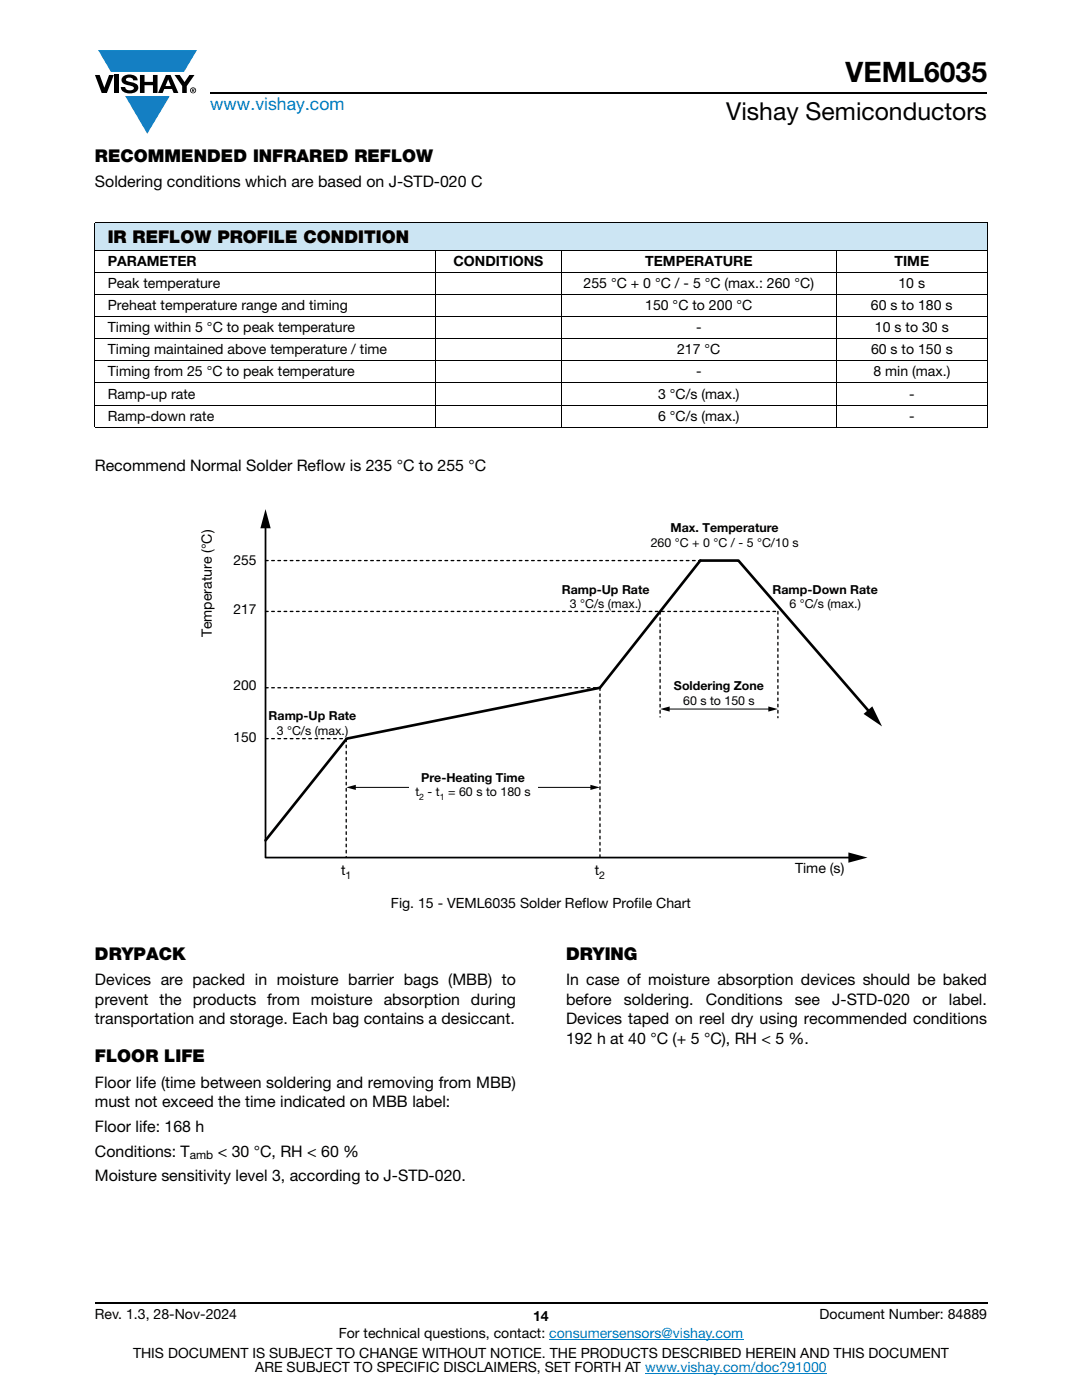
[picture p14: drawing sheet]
<svg xmlns="http://www.w3.org/2000/svg" width="216mm" height="279mm" viewBox="0 0 216 279" stroke-linecap="round" stroke-linejoin="round" font-family="sans-serif">
<defs><g id="words">
<text font-size="5.6" x="168.7" y="16.4">VEML6035</text>
<text font-size="4.9" x="144.9" y="24">Vishay Semiconductors</text>
<text font-size="3.5" fill="#007ec4" x="42" y="21.9">www.vishay.com</text>
<g font-size="3.5">
<text x="18.9" y="32.3">RECOMMENDED INFRARED REFLOW</text>
<text x="21.5" y="48.6">IR REFLOW PROFILE CONDITION</text>
<text x="18.9" y="191.6">DRYPACK</text>
<text x="112.9" y="191.6">DRYING</text>
<text x="18.9" y="212">FLOOR LIFE</text>
</g>
<g font-size="3.2">
<text x="18.9" y="37.4">Soldering conditions which are based on J-STD-020 C</text>
<text x="18.9" y="94.1">Recommend Normal Solder Reflow is 235 °C to 255 °C</text>
<text x="18.9" y="196.6">Devices are packed in moisture barrier bags (MBB) to</text>
<text x="112.9" y="196.6">In case of moisture absorption devices should be baked</text>
<text x="18.9" y="200.5">prevent the products from moisture absorption during</text>
<text x="112.9" y="200.5">before</text>
<text x="124.5" y="200.5">soldering.</text>
<text x="140.9" y="200.5">Conditions</text>
<text x="158.6" y="200.5">see</text>
<text x="166.1" y="200.5">J-STD-020</text>
<text x="184" y="200.5">or</text>
<text x="189.4" y="200.5">label.</text>
<text x="18.9" y="204.4">transportation and storage. Each bag contains a desiccant.</text>
<text x="112.9" y="204.4">Devices taped on reel dry using recommended conditions</text>
<text x="112.9" y="208.3">192 h at 40 °C (+ 5 °C), RH &lt; 5 %.</text>
<text x="18.9" y="217.1">Floor life (time between soldering and removing from MBB)</text>
<text x="18.9" y="221">must not exceed the time indicated on MBB label:</text>
<text x="18.9" y="225.9">Floor life: 168 h</text>
<text x="18.9" y="230.8">Conditions: T</text>
<text x="43.5" y="230.8">&lt; 30 °C, RH &lt; 60 %</text>
<text x="18.9" y="235.8">Moisture sensitivity level 3, according to J-STD-020.</text>
</g>
<g font-size="2.8">
<text x="21.5" y="53.1">PARAMETER</text>
<text x="90.5" y="53.1">CONDITIONS</text>
<text x="128.7" y="53.1">TEMPERATURE</text>
<text x="178.5" y="53.1">TIME</text>
<text x="21.5" y="57.5">Peak temperature</text>
<text x="116.4" y="57.5">255 °C + 0 °C / - 5 °C (max.: 260 °C)</text>
<text x="179.3" y="57.5">10 s</text>
<text x="21.5" y="61.9">Preheat temperature range and timing</text>
<text x="128.7" y="61.9">150 °C to 200 °C</text>
<text x="173.8" y="61.9">60 s to 180 s</text>
<text x="21.5" y="66.3">Timing within 5 °C to peak temperature</text>
<text x="21.5" y="70.7">Timing maintained above temperature / time</text>
<text x="135.1" y="70.7">217 °C</text>
<text x="138.9" y="66.3">-</text>
<text x="173.8" y="70.7">60 s to 150 s</text>
<text x="174.6" y="66.3">10 s to 30 s</text>
<text x="21.5" y="75.1">Timing from 25 °C to peak temperature</text>
<text x="138.9" y="75.1">-</text>
<text x="174.3" y="75.1">8 min (max.)</text>
<text x="21.5" y="79.5">Ramp-up rate</text>
<text x="21.5" y="83.9">Ramp-down rate</text>
<text x="131.3" y="83.9">6 °C/s (max.)</text>
<text x="131.3" y="79.5">3 °C/s (max.)</text>
<text x="181.4" y="83.9">-</text>
<text x="181.4" y="79.5">-</text>
<text x="46.6" y="112.8">255</text>
<text x="46.6" y="122.6">217</text>
<text x="42.2" y="127.2" transform="rotate(-90 42.2 127.2)">Temperature (°C)</text>
<text x="46.6" y="137.8">200</text>
<text x="46.6" y="148.1">150</text>
<text x="68" y="174.7">t</text>
<text x="118.7" y="174.7">t</text>
<text x="158.6" y="174.3">Time (s)</text>
<text x="78" y="181.2">Fig. 15 - VEML6035 Solder Reflow Profile Chart</text>
<text x="18.9" y="263.3">Rev. 1.3, 28-Nov-2024</text>
<text x="106.4" y="263.6">14</text>
<text x="163.6" y="263.3">Document Number: 84889</text>
<text x="67.6" y="267.1">For technical questions, contact: consumersensors@vishay.com</text>
<text x="26.5" y="271">THIS DOCUMENT IS SUBJECT TO CHANGE WITHOUT NOTICE. THE PRODUCTS DESCRIBED HEREIN AND THIS DOCUMENT</text>
<text x="50.9" y="273.8">ARE SUBJECT TO SPECIFIC DISCLAIMERS, SET FORTH AT www.vishay.com/doc?91000</text>
</g>
<g font-size="2.5">
<text x="133.8" y="106.1">Max. Temperature</text>
<text x="129.8" y="109.1">260 °C + 0 °C / - 5 °C/10 s</text>
<text x="112.1" y="118.5">Ramp-Up Rate</text>
<text x="154.2" y="118.5">Ramp-Down Rate</text>
<text x="113.7" y="121.4">3 °C/s (max.)</text>
<text x="157.5" y="121.4">6 °C/s (max.)</text>
<text x="134.5" y="137.8">Soldering Zone</text>
<text x="53.6" y="143.6">Ramp-Up Rate</text>
<text x="136.3" y="140.7">60 s to 150 s</text>
<text x="55.2" y="146.6">3 °C/s (max.)</text>
<text x="84" y="156">Pre-Heating Time</text>
<text x="82.9" y="158.9">t - t = 60 s to 180 s</text>
</g>
<text font-size="2.4" x="37.8" y="231.4">amb</text>
<g font-size="2.1">
<text x="68.9" y="175.4">1</text>
<text x="119.6" y="175.4">2</text>
</g>
<g font-size="1.8">
<text x="83.7" y="159.6">2</text>
<text x="87.8" y="159.6">1</text>
</g>
</g></defs>
<g fill="#147fc3">
<path d="M19.6 10h19.7l-2.6 4.3h-1.1h-13.5z"/>
<path d="M25 19.2h8.9l-4.5 7.5z"/>
</g>
<g fill="#000">
<path d="M18.9 15h1l.9 2.5 1-2.5h.9l-1.4 3.6h-1zM22.9 15h.9v3.6h-.9zM24.6 15.3a2.1 2.1 0 0 1 2.8 .3l.1 .4h-.9a.79 .79 0 0 0-.7-.5 .79 .79 0 0 0-.8 .4l.3 .3 1 .2a1.08 1.08 0 0 1 1.2 1 1.08 1.08 0 0 1-1.1 1.2 1.73 1.73 0 0 1-2.4-1.2h.9a.96 .96 0 0 0 .8 .6 .96 .96 0 0 0 .9-.4 1.31 1.31 0 0 0-1.2-.6 1.03 1.03 0 0 1-1.1-.6 1.03 1.03 0 0 1 .2-1.1zM27.9 15h.9v1.3h1.7v-1.3h.9v3.6h-.9v-1.6h-1.7v1.6h-.9zM34.8 15h1.1l.9 1.4 1-1.4h1l-1.5 2.2v1.4h-.9v-1.4z"/>
<path d="M33.6 15.9l.5 1.3h-1.1zM33.1 15l-1.6 3.6h1l.3-.8h1.5l.3 .8h1l-1.6-3.6z"/>
<path d="M38.4 17.8h.2v.2h-.2zM38.3 17.7v.7h.1v-.3l.4 .3-.2-.3 .2-.2-.1-.2z"/>
<path d="M38.1 18a.46 .46 0 0 1 .9 0 .46 .46 0 0 1-.9 0zM37.9 18a.6 .6 0 0 0 1.2 0 .6 .6 0 0 0-1.2 0z"/>
</g>
<path d="M42 18.6h155M18.9 260h178.1" fill="none" stroke="#000" stroke-width=".36"/>
<path d="M109.6 267.3h38.7M128.7 274h36.3" fill="none" stroke="#007ec4" stroke-width=".2"/>
<path d="M18.9 44.4h178.1v5.6h-178.1z" fill="#cce5f3"/>
<g fill="none" stroke="#000" stroke-width=".2">
<path d="M18.9 44.5h178.1M18.9 50h178.1M18.9 54.4h178.1M18.9 58.8h178.1M18.9 44.6v40.6M87 49.9v35.4M112 49.9v35.4M167 49.9v35.4M197 44.6v40.6M18.9 63.2h178.1M18.9 67.6h178.1M18.9 72h178.1"/>
<path d="M18.9 76.4h178.1M18.9 80.8h178.1M18.9 85.2h178.1M70.6 157.1h47.6M133.3 141.5h20.4"/>
</g>
<path d="M53 104.7v66.3M53 171.1h117" fill="none" stroke="#000" stroke-width=".35"/>
<path d="M53 101.6l1 3.8h-2zM69.1 157.1l1.9-.5v1.1zM117.8 156.6l1.9 .5-1.9 .6zM131.7 141.5l1.9-.5v1zM153.3 141l1.9 .5-1.9 .5zM172.3 142.5l1.8-1.5 1.9 4zM169.3 170.1l3.8 1-3.8 1.1z" fill="#000"/>
<path d="M173.7 142.3l-26.4-30.4h-7.6l-20 25.4-50.5 10.1-16.2 20.3" fill="none" stroke="#000" stroke-width=".53"/>
<path d="M53 111.9h86.7M53 137.3h66.7M53 122h102.2M119.7 137.3v33.9M131.7 122.1v21M155.2 122v21.2M53 147.4h16.2M69.1 147.5v23.6" fill="none" stroke="#000" stroke-width=".26" stroke-dasharray=".5 .7"/>
<path d="M81.6 153.5h25.6v7.3h-25.6z" fill="#fff"/>
<use href="#words"/>
</svg>
